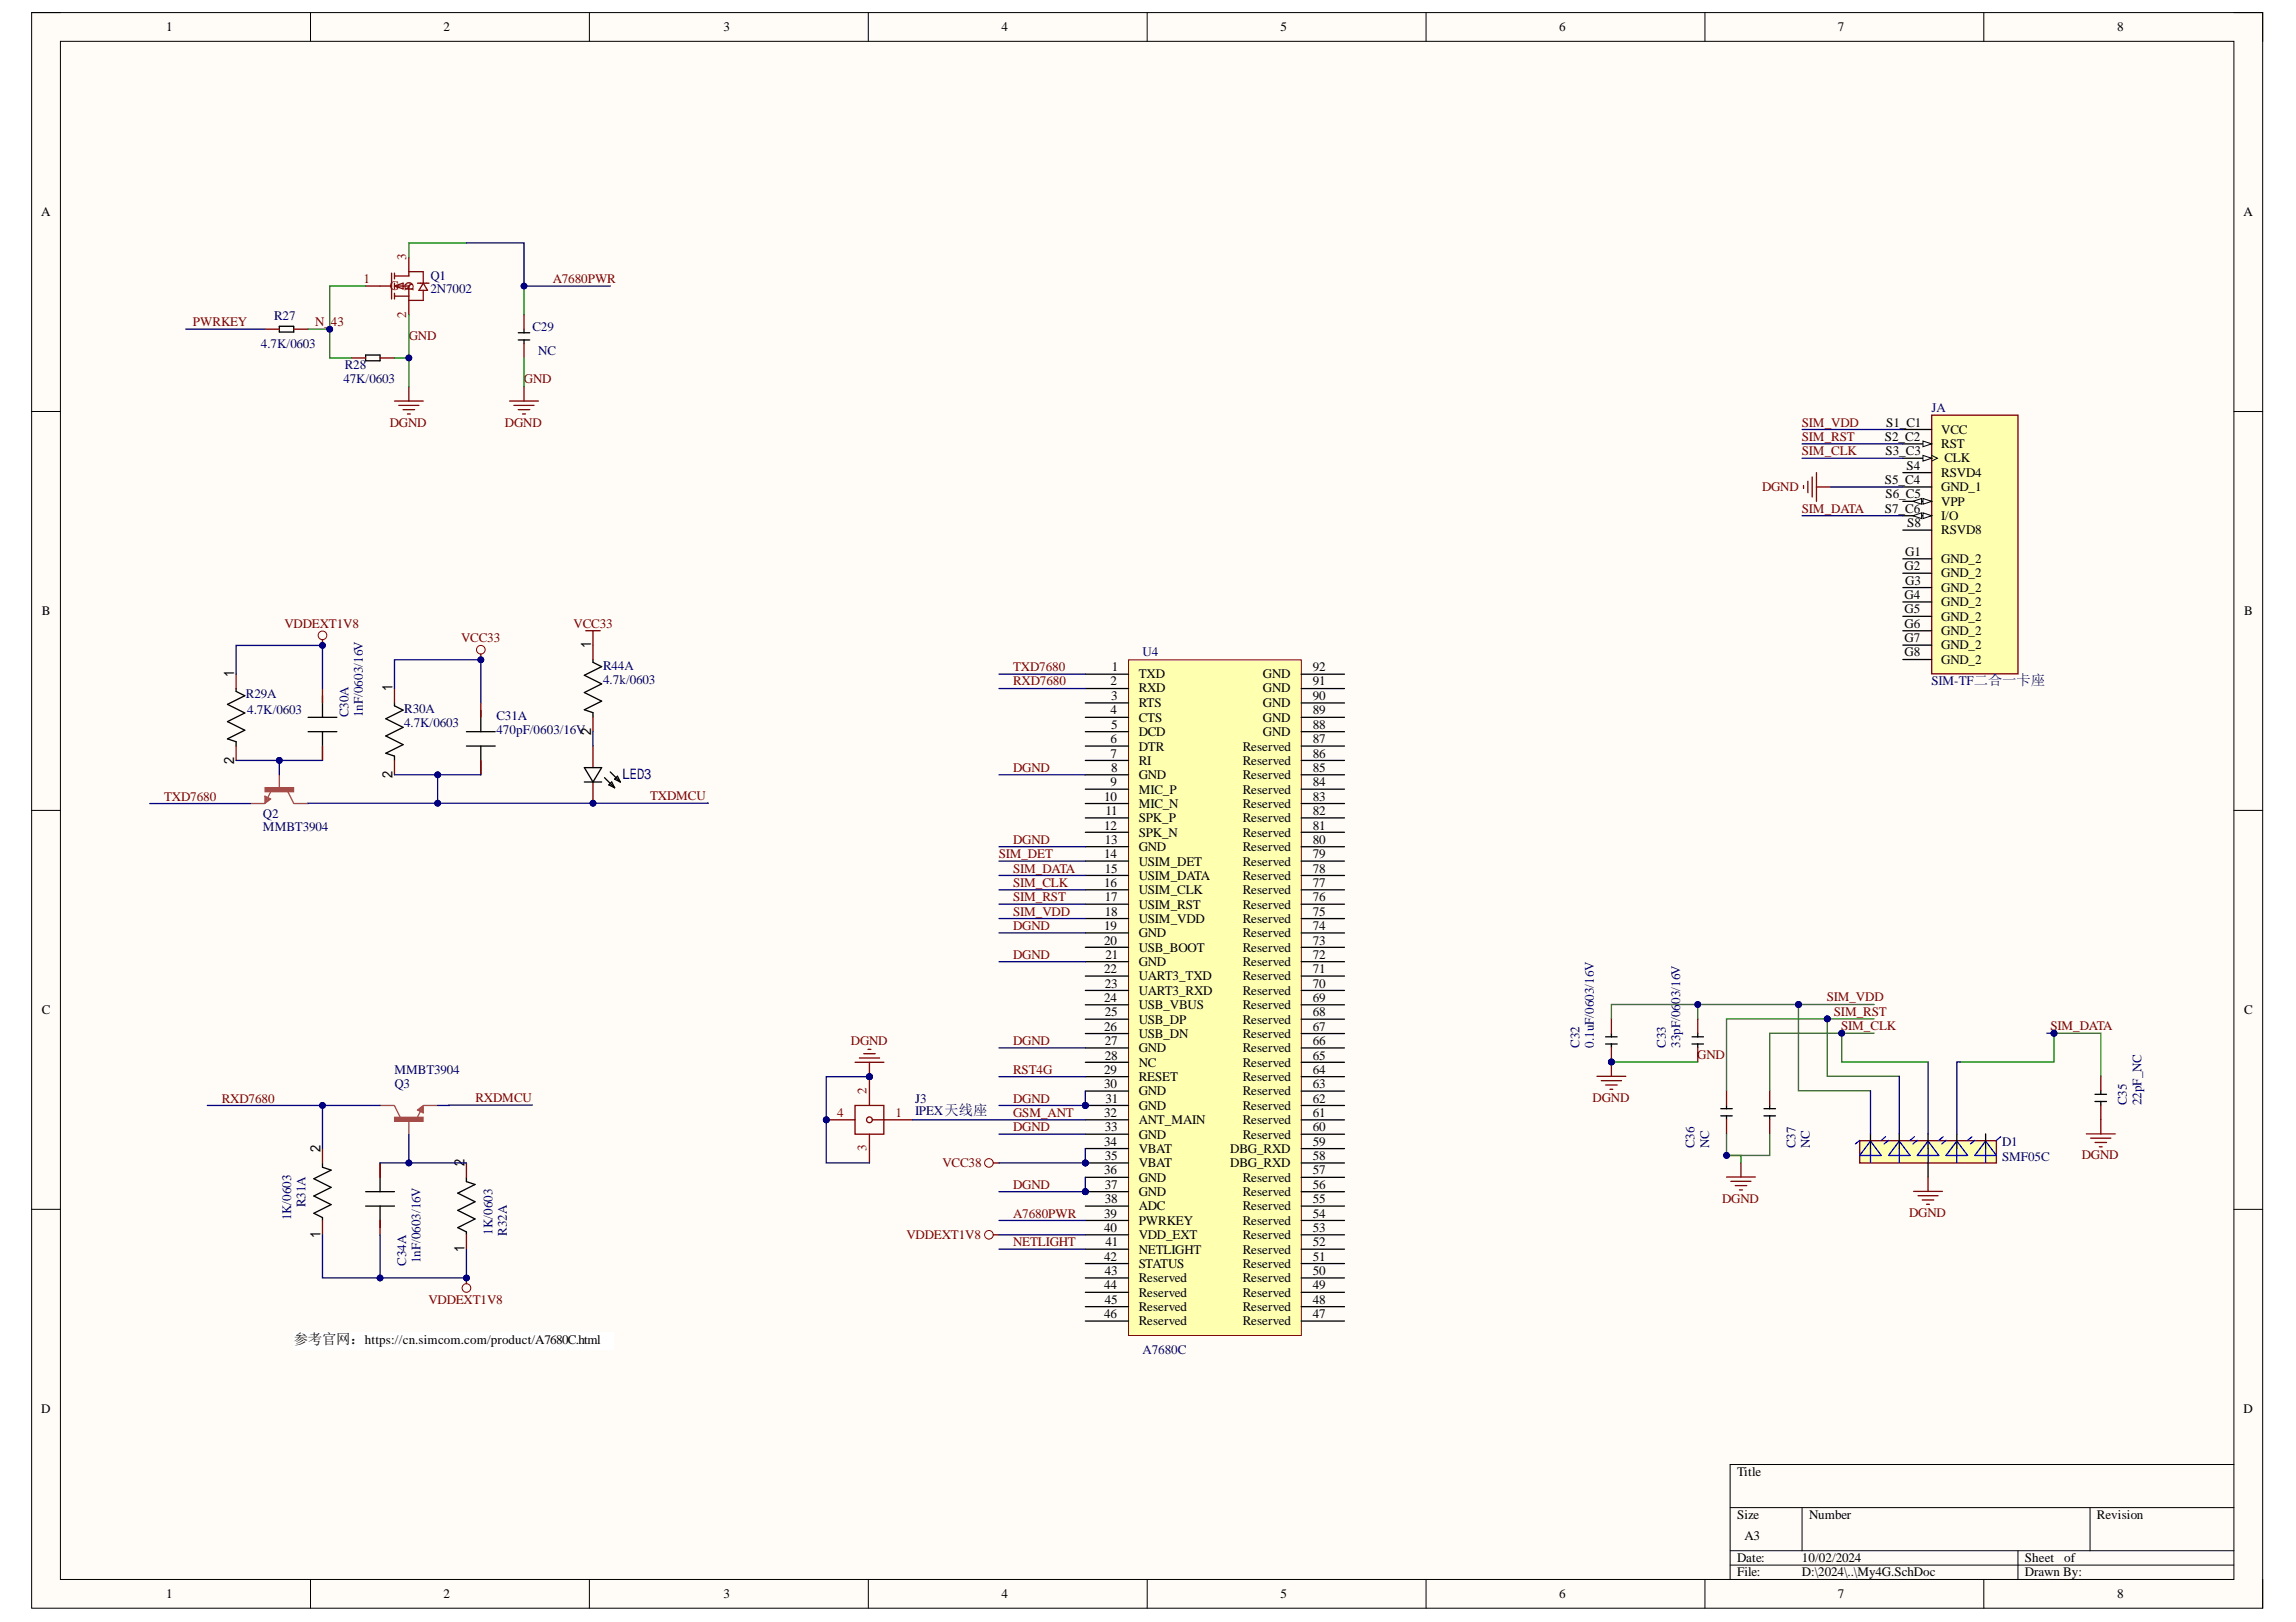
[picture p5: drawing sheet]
<svg xmlns="http://www.w3.org/2000/svg" width="297mm" height="210mm" viewBox="0 0 297 210" stroke-linecap="round" stroke-linejoin="round" font-family="sans-serif">
<defs><g id="words">
<text font-size="1.9" fill="#000080" x="80.6" y="100.8">LED3</text>
<text font-size="1.9" x="38" y="173.9">参考官网：https://cn.simcom.com/product/A7680C.html</text>
<g font-size="1.7">
<text x="21.5" y="4.1">1</text>
<text x="57.4" y="4.1">2</text>
<text x="93.6" y="4.1">3</text>
<text x="129.5" y="4.1">4</text>
<text x="165.7" y="4.1">5</text>
<text x="201.7" y="4.1">6</text>
<text x="237.8" y="4.1">7</text>
<text x="273.9" y="4.1">8</text>
<text x="5.3" y="28">A</text>
<text x="290.2" y="28">A</text>
<text x="243.9" y="57.1">S2_C2</text>
<text x="243.9" y="58.9">S3_C3</text>
<text x="244" y="55.2">S1_C1</text>
<text x="251.1" y="56.1">VCC</text>
<text x="251.1" y="58">RST</text>
<text x="251.6" y="59.9">CLK</text>
<text x="243.9" y="62.6">S5_C4</text>
<text x="243.9" y="64.5">S6_C5</text>
<text x="246.7" y="60.8">S4</text>
<text x="251.1" y="61.7">RSVD4</text>
<text x="251.1" y="63.6">GND_1</text>
<text x="251.1" y="65.4">VPP</text>
<text x="243.9" y="66.4">S7_C6</text>
<text x="246.5" y="71.9">G1</text>
<text x="246.7" y="68.2">S8</text>
<text x="251.1" y="67.3">I/O</text>
<text x="251.1" y="69.1">RSVD8</text>
<text x="246.4" y="73.8">G2</text>
<text x="246.4" y="77.5">G4</text>
<text x="246.5" y="75.7">G3</text>
<text x="251.1" y="72.9">GND_2</text>
<text x="251.1" y="74.7">GND_2</text>
<text x="251.1" y="76.6">GND_2</text>
<text x="5.4" y="79.6">B</text>
<text x="246.4" y="79.4">G5</text>
<text x="246.4" y="81.2">G6</text>
<text x="246.4" y="83.1">G7</text>
<text x="251.1" y="78.4">GND_2</text>
<text x="251.1" y="80.3">GND_2</text>
<text x="251.1" y="82.2">GND_2</text>
<text x="290.3" y="79.6">B</text>
<text x="143.7" y="88.7">2</text>
<text x="143.8" y="86.8">1</text>
<text x="147.3" y="87.7">TXD</text>
<text x="147.3" y="89.6">RXD</text>
<text x="163.4" y="87.7">GND</text>
<text x="163.4" y="89.6">GND</text>
<text x="169.8" y="86.8">92</text>
<text x="169.8" y="88.7">91</text>
<text x="246.4" y="85">G8</text>
<text x="251.1" y="84">GND_2</text>
<text x="251.1" y="85.9">GND_2</text>
<text x="143.7" y="92.4">4</text>
<text x="143.8" y="90.5">3</text>
<text x="143.8" y="94.3">5</text>
<text x="147.3" y="91.5">RTS</text>
<text x="147.3" y="93.4">CTS</text>
<text x="147.3" y="95.3">DCD</text>
<text x="163.4" y="91.5">GND</text>
<text x="163.4" y="93.4">GND</text>
<text x="163.4" y="95.3">GND</text>
<text x="169.8" y="90.5">90</text>
<text x="169.8" y="92.4">89</text>
<text x="169.8" y="94.3">88</text>
<text x="143.7" y="96.2">6</text>
<text x="143.7" y="98.1">7</text>
<text x="143.7" y="101.8">9</text>
<text x="143.8" y="99.9">8</text>
<text x="147.3" y="97.1">DTR</text>
<text x="147.3" y="99">RI</text>
<text x="147.3" y="100.8">GND</text>
<text x="160.8" y="97.1">Reserved</text>
<text x="160.8" y="99">Reserved</text>
<text x="160.8" y="100.8">Reserved</text>
<text x="169.8" y="96.2">87</text>
<text x="169.8" y="98.1">86</text>
<text x="169.8" y="99.9">85</text>
<text x="169.8" y="101.8">84</text>
<text x="142.8" y="103.6">10</text>
<text x="142.8" y="107.4">12</text>
<text x="143" y="105.5">11</text>
<text x="147.3" y="102.7">MIC_P</text>
<text x="147.3" y="104.6">MIC_N</text>
<text x="147.3" y="106.4">SPK_P</text>
<text x="160.8" y="102.7">Reserved</text>
<text x="160.8" y="104.6">Reserved</text>
<text x="160.8" y="106.4">Reserved</text>
<text x="169.8" y="103.6">83</text>
<text x="169.8" y="105.5">82</text>
<text x="169.8" y="107.4">81</text>
<text x="142.8" y="111.1">14</text>
<text x="142.9" y="109.2">13</text>
<text x="142.9" y="112.9">15</text>
<text x="147.3" y="108.3">SPK_N</text>
<text x="147.3" y="110.1">GND</text>
<text x="147.3" y="112">USIM_DET</text>
<text x="147.3" y="113.9">USIM_DATA</text>
<text x="160.8" y="108.3">Reserved</text>
<text x="160.8" y="110.1">Reserved</text>
<text x="160.8" y="112">Reserved</text>
<text x="160.8" y="113.9">Reserved</text>
<text x="169.8" y="109.2">80</text>
<text x="169.8" y="111.1">79</text>
<text x="169.8" y="112.9">78</text>
<text x="142.8" y="114.8">16</text>
<text x="142.9" y="116.7">17</text>
<text x="142.9" y="118.5">18</text>
<text x="147.3" y="115.7">USIM_CLK</text>
<text x="147.3" y="117.6">USIM_RST</text>
<text x="147.3" y="119.4">USIM_VDD</text>
<text x="160.8" y="115.7">Reserved</text>
<text x="160.8" y="117.6">Reserved</text>
<text x="160.8" y="119.4">Reserved</text>
<text x="169.8" y="114.8">77</text>
<text x="169.8" y="116.7">76</text>
<text x="169.8" y="118.5">75</text>
<text x="142.8" y="120.4">19</text>
<text x="142.8" y="122.2">20</text>
<text x="142.8" y="126">22</text>
<text x="143" y="124.1">21</text>
<text x="147.3" y="121.3">GND</text>
<text x="147.3" y="123.2">USB_BOOT</text>
<text x="147.3" y="125">GND</text>
<text x="160.8" y="121.3">Reserved</text>
<text x="160.8" y="123.2">Reserved</text>
<text x="160.8" y="125">Reserved</text>
<text x="169.8" y="120.4">74</text>
<text x="169.8" y="122.2">73</text>
<text x="169.8" y="126">71</text>
<text x="169.8" y="124.1">72</text>
<text x="5.4" y="131.2">C</text>
<text x="142.8" y="129.7">24</text>
<text x="142.9" y="127.8">23</text>
<text x="142.9" y="131.5">25</text>
<text x="147.3" y="126.9">UART3_TXD</text>
<text x="147.3" y="128.7">UART3_RXD</text>
<text x="147.3" y="130.6">USB_VBUS</text>
<text x="160.8" y="130.6">Reserved</text>
<text x="160.8" y="128.7">Reserved</text>
<text x="160.8" y="126.9">Reserved</text>
<text x="169.8" y="131.5">68</text>
<text x="169.8" y="129.7">69</text>
<text x="169.8" y="127.8">70</text>
<text x="290.3" y="131.2">C</text>
<text x="142.8" y="133.4">26</text>
<text x="142.9" y="135.3">27</text>
<text x="142.9" y="137.1">28</text>
<text x="147.3" y="132.5">USB_DP</text>
<text x="147.3" y="134.3">USB_DN</text>
<text x="147.3" y="136.2">GND</text>
<text x="160.8" y="136.2">Reserved</text>
<text x="160.8" y="134.3">Reserved</text>
<text x="160.8" y="132.5">Reserved</text>
<text x="169.8" y="137.1">65</text>
<text x="169.8" y="135.3">66</text>
<text x="169.8" y="133.4">67</text>
<text x="142.8" y="139">29</text>
<text x="142.8" y="140.8">30</text>
<text x="143" y="142.7">31</text>
<text x="147.3" y="138">NC</text>
<text x="147.3" y="139.9">RESET</text>
<text x="147.3" y="141.8">GND</text>
<text x="147.3" y="143.6">GND</text>
<text x="160.8" y="143.6">Reserved</text>
<text x="160.8" y="141.8">Reserved</text>
<text x="160.8" y="139.9">Reserved</text>
<text x="160.8" y="138">Reserved</text>
<text x="169.8" y="142.7">62</text>
<text x="169.8" y="140.8">63</text>
<text x="169.8" y="139">64</text>
<text x="142.8" y="144.6">32</text>
<text x="142.8" y="148.3">34</text>
<text x="142.9" y="146.4">33</text>
<text x="147.3" y="145.5">ANT_MAIN</text>
<text x="147.3" y="147.3">GND</text>
<text x="147.3" y="149.2">VBAT</text>
<text x="159.2" y="149.2">DBG_RXD</text>
<text x="160.8" y="147.3">Reserved</text>
<text x="160.8" y="145.5">Reserved</text>
<text x="169.8" y="148.3">59</text>
<text x="169.8" y="146.4">60</text>
<text x="169.8" y="144.6">61</text>
<text x="142.8" y="152">36</text>
<text x="142.9" y="150.1">35</text>
<text x="142.9" y="153.8">37</text>
<text x="142.9" y="155.7">38</text>
<text x="147.3" y="151.1">VBAT</text>
<text x="147.3" y="152.9">GND</text>
<text x="147.3" y="154.8">GND</text>
<text x="159.2" y="151.1">DBG_RXD</text>
<text x="160.8" y="154.8">Reserved</text>
<text x="160.8" y="152.9">Reserved</text>
<text x="169.8" y="155.7">55</text>
<text x="169.8" y="153.8">56</text>
<text x="169.8" y="152">57</text>
<text x="169.8" y="150.1">58</text>
<text x="142.8" y="157.6">39</text>
<text x="142.8" y="159.4">40</text>
<text x="143" y="161.3">41</text>
<text x="147.3" y="156.6">ADC</text>
<text x="147.3" y="158.5">PWRKEY</text>
<text x="147.3" y="160.4">VDD_EXT</text>
<text x="160.8" y="160.4">Reserved</text>
<text x="160.8" y="158.5">Reserved</text>
<text x="160.8" y="156.6">Reserved</text>
<text x="169.8" y="161.3">52</text>
<text x="169.8" y="159.4">53</text>
<text x="169.8" y="157.6">54</text>
<text x="142.8" y="163.1">42</text>
<text x="142.8" y="166.9">44</text>
<text x="142.9" y="165">43</text>
<text x="147.3" y="162.2">NETLIGHT</text>
<text x="147.3" y="164.1">STATUS</text>
<text x="147.3" y="165.9">Reserved</text>
<text x="147.3" y="167.8">Reserved</text>
<text x="160.8" y="167.8">Reserved</text>
<text x="160.8" y="165.9">Reserved</text>
<text x="160.8" y="164.1">Reserved</text>
<text x="160.8" y="162.2">Reserved</text>
<text x="169.8" y="166.9">49</text>
<text x="169.8" y="165">50</text>
<text x="169.8" y="163.1">51</text>
<text x="142.8" y="170.6">46</text>
<text x="142.9" y="168.7">45</text>
<text x="147.3" y="169.7">Reserved</text>
<text x="147.3" y="171.5">Reserved</text>
<text x="160.8" y="171.5">Reserved</text>
<text x="160.8" y="169.7">Reserved</text>
<text x="169.8" y="170.6">47</text>
<text x="169.8" y="168.7">48</text>
<text x="5.3" y="182.8">D</text>
<text x="290.2" y="182.8">D</text>
<text x="224.7" y="191">Title</text>
<text x="224.7" y="196.5">Size</text>
<text x="234" y="196.5">Number</text>
<text x="271.3" y="196.5">Revision</text>
<text x="224.7" y="202.1">Date:</text>
<text x="224.7" y="204">File:</text>
<text x="225.7" y="199.3">A3</text>
<text x="233.1" y="202.1">10/02/2024</text>
<text x="233.1" y="204">D:\2024\..\My4G.SchDoc</text>
<text x="262" y="202.1">Sheet</text>
<text x="262" y="204">Drawn By:</text>
<text x="267.1" y="202.1">of</text>
<text x="21.5" y="206.8">1</text>
<text x="57.4" y="206.8">2</text>
<text x="93.6" y="206.8">3</text>
<text x="129.5" y="206.8">4</text>
<text x="165.7" y="206.8">5</text>
<text x="201.7" y="206.8">6</text>
<text x="237.8" y="206.8">7</text>
<text x="273.9" y="206.8">8</text>
</g>
<g font-size="1.7" fill="#800">
<text x="52.5" y="33.6" transform="rotate(-90 52.5 33.6)">3</text>
<text x="47" y="36.6">1</text>
<text x="50.4" y="37.5">G</text>
<text x="52.5" y="41.2" transform="rotate(-90 52.5 41.2)">2</text>
<text x="53.5" y="37.6" transform="rotate(-90 53.5 37.6)">D</text>
<text x="53.5" y="37.5" transform="rotate(-90 53.5 37.5)">S</text>
<text x="112.1" y="141.6" transform="rotate(-90 112.1 141.6)">2</text>
<text x="108.3" y="144.6">4</text>
<text x="112.1" y="148.9" transform="rotate(-90 112.1 148.9)">3</text>
<text x="115.8" y="144.6">1</text>
</g>
<g font-size="1.7" fill="#000080">
<text x="35.5" y="41.4">R27</text>
<text x="55.7" y="36.3">Q1</text>
<text x="55.7" y="38">2N7002</text>
<text x="33.8" y="45">4.7K/0603</text>
<text x="44.6" y="47.8">R28</text>
<text x="68.9" y="42.8">C29</text>
<text x="69.6" y="45.9">NC</text>
<text x="44.4" y="49.6">47K/0603</text>
<text x="249.9" y="53.3">JA</text>
<text x="78" y="86.6">R44A</text>
<text x="78" y="88.5">4.7k/0603</text>
<text x="147.8" y="85">U4</text>
<text x="249.9" y="88.6">SIM-TF二合一卡座</text>
<text x="31.8" y="90.4">R29A</text>
<text x="32" y="92.4">4.7K/0603</text>
<text x="45.1" y="92.8" transform="rotate(-90 45.1 92.8)">C30A</text>
<text x="47" y="92.8" transform="rotate(-90 47 92.8)">1nF/0603/16V</text>
<text x="52.3" y="92.2">R30A</text>
<text x="52.3" y="94.1">4.7K/0603</text>
<text x="64.2" y="93.2">C31A</text>
<text x="64.2" y="95">470pF/0603/16V</text>
<text x="34" y="105.8">Q2</text>
<text x="34" y="107.5">MMBT3904</text>
<text x="217.4" y="129.9" transform="rotate(-90 217.4 129.9)">03/16V</text>
<text x="204.3" y="135.6" transform="rotate(-90 204.3 135.6)">C32</text>
<text x="206.2" y="135.6" transform="rotate(-90 206.2 135.6)">0.1uF/0603/16V</text>
<text x="215.5" y="135.6" transform="rotate(-90 215.5 135.6)">C33</text>
<text x="217.4" y="135.6" transform="rotate(-90 217.4 135.6)">33pF/06</text>
<text x="51" y="140.8">Q3</text>
<text x="51" y="139">MMBT3904</text>
<text x="118.4" y="142.7">J3</text>
<text x="275.2" y="143" transform="rotate(-90 275.2 143)">C35</text>
<text x="277" y="143" transform="rotate(-90 277 143)">22pF_NC</text>
<text x="118.4" y="144.3">IPEX天线座</text>
<text x="219.2" y="148.6" transform="rotate(-90 219.2 148.6)">C36</text>
<text x="221.1" y="148.6" transform="rotate(-90 221.1 148.6)">NC</text>
<text x="232.3" y="148.6" transform="rotate(-90 232.3 148.6)">C37</text>
<text x="234.1" y="148.6" transform="rotate(-90 234.1 148.6)">NC</text>
<text x="259" y="148.4">D1</text>
<text x="259" y="150.2">SMF05C</text>
<text x="37.7" y="157.9" transform="rotate(-90 37.7 157.9)">1K/0603</text>
<text x="39.5" y="156.2" transform="rotate(-90 39.5 156.2)">R31A</text>
<text x="63.7" y="159.8" transform="rotate(-90 63.7 159.8)">1K/0603</text>
<text x="65.6" y="159.9" transform="rotate(-90 65.6 159.9)">R32A</text>
<text x="52.5" y="163.8" transform="rotate(-90 52.5 163.8)">C34A</text>
<text x="54.4" y="163.5" transform="rotate(-90 54.4 163.5)">1nF/0603/16V</text>
<text x="147.8" y="175.2">A7680C</text>
</g>
<g font-size="1.7" fill="#800000">
<text x="71.5" y="36.6">A7680PWR</text>
<text x="25" y="42.2">PWRKEY</text>
<text x="40.8" y="42.2">N_43</text>
<text x="52.9" y="44">GND</text>
<text x="67.8" y="49.6">GND</text>
<text x="50.4" y="55.2">DGND</text>
<text x="65.3" y="55.2">DGND</text>
<text x="233.1" y="55.2">SIM_VDD</text>
<text x="233.1" y="57.1">SIM_RST</text>
<text x="233.1" y="58.9">SIM_CLK</text>
<text x="228" y="63.6">DGND</text>
<text x="233.1" y="66.4">SIM_DATA</text>
<text x="36.8" y="81.2">VDDEXT1V8</text>
<text x="59.7" y="83.1">VCC33</text>
<text x="74.2" y="81.2">VCC33</text>
<text x="131.1" y="86.8">TXD7680</text>
<text x="131.1" y="88.7">RXD7680</text>
<text x="131.1" y="99.9">DGND</text>
<text x="21.2" y="103.6">TXD7680</text>
<text x="84.1" y="103.6">TXDMCU</text>
<text x="129.2" y="111.1">SIM_DET</text>
<text x="131.1" y="109.2">DGND</text>
<text x="131.1" y="112.9">SIM_DATA</text>
<text x="131.1" y="114.8">SIM_CLK</text>
<text x="131.1" y="116.7">SIM_RST</text>
<text x="131.1" y="118.5">SIM_VDD</text>
<text x="131.1" y="120.4">DGND</text>
<text x="131.1" y="124.1">DGND</text>
<text x="236.3" y="129.6">SIM_VDD</text>
<text x="237.3" y="131.4">SIM_RST</text>
<text x="110.1" y="135.3">DGND</text>
<text x="131.1" y="135.3">DGND</text>
<text x="219.6" y="137">GND</text>
<text x="238.2" y="133.3">SIM_CLK</text>
<text x="265.3" y="133.3">SIM_DATA</text>
<text x="28.7" y="142.7">RXD7680</text>
<text x="61.5" y="142.6">RXDMCU</text>
<text x="131.1" y="142.7">DGND</text>
<text x="131.1" y="139">RST4G</text>
<text x="206" y="142.6">DGND</text>
<text x="131.1" y="146.4">DGND</text>
<text x="131.1" y="144.6">GSM_ANT</text>
<text x="121.9" y="151.1">VCC38</text>
<text x="131.1" y="153.8">DGND</text>
<text x="222.8" y="155.6">DGND</text>
<text x="269.3" y="150">DGND</text>
<text x="117.3" y="160.4">VDDEXT1V8</text>
<text x="131.1" y="161.3">NETLIGHT</text>
<text x="131.1" y="157.6">A7680PWR</text>
<text x="247" y="157.5">DGND</text>
<text x="55.4" y="168.7">VDDEXT1V8</text>
</g>
</g></defs>
<path d="M4.1 1.6h288.6v206.5h-288.6z" fill-rule="evenodd" fill="#fffcf8"/>
<path d="M4.1 1.6h288.6v206.5h-288.6z" fill="none" stroke="#000" stroke-width=".13"/>
<path d="M7.8 5.3h281.2v199.1h-281.2z" fill-rule="evenodd" fill="#fffcf8"/>
<g fill="none" stroke="#000" stroke-width=".13">
<path d="M4.1 1.6h3.7M7.8 5.3h281.2v199.1h-281.2zM40.2 1.6v3.7M76.2 1.6v3.7M112.3 1.6v3.7M148.4 1.6v3.7M184.5 1.6v3.7M220.6 1.6v3.7M256.7 1.6v3.7M289 1.6h3.7v3.7M4.1 53.3h3.7M289 53.3h3.7"/>
<path d="M4.1 104.9h3.7M289 104.9h3.7M4.1 156.5h3.7M289 156.5h3.7M223.8 195.1h65.2M233.1 195.1v5.6M270.4 195.1v5.6M289 189.5h-65.2v14.9M40.2 204.4v3.7M76.2 204.4v3.7M112.3 204.4v3.7M148.4 204.4v3.7"/>
<path d="M184.5 204.4v3.7M220.6 204.4v3.7M223.8 200.7h65.2M223.8 202.5h65.2M256.7 204.4v3.7M261.1 200.7v3.7M292.7 204.4v3.7"/>
</g>
<path d="M218.9 135.1h1.5M218.9 134.2h1.5M219.6 133.7v.5M219.6 135.1v.5" fill="none" stroke="#000" stroke-width=".17"/>
<path d="M219.6 131.9v1.8M219.6 135.6v1.8" fill="none" stroke="#800" stroke-width=".17"/>
<circle cx="208.5" cy="137.4" r=".37" fill="#000080"/>
<circle cx="208.5" cy="137.4" r=".37" fill="none" stroke="#000080" stroke-width=".13"/>
<path d="M207.7 135.1h1.5M207.7 134.2h1.5M208.5 133.7v.5M208.5 135.1v.5" fill="none" stroke="#000" stroke-width=".17"/>
<path d="M208.5 135.6v1.8" fill="none" stroke="#800" stroke-width=".17"/>
<circle cx="208.5" cy="137.4" r=".37" fill="#000080"/>
<circle cx="208.5" cy="137.4" r=".37" fill="none" stroke="#000080" stroke-width=".13"/>
<path d="M208.5 131.9v1.8M271.8 139.3v1.8M223.4 141.1v1.9M223.4 144.9v1.8M228.9 141.1v1.9M228.9 144.9v1.8M271.8 143v1.9" fill="none" stroke="#800" stroke-width=".17"/>
<path d="M222.6 144.4h1.5M222.6 143.5h1.5M223.4 143v.5M223.4 144.4v.5M228.2 144.4h1.5M228.2 143.5h1.5M228.9 143v.5M228.9 144.4v.5M271 142.5h1.5M271 141.6h1.5M271.8 141.1v.5M271.8 142.5v.5" fill="none" stroke="#000" stroke-width=".17"/>
<path d="M38 172.4h41.4v2.3h-41.4z" fill-rule="evenodd" fill="#fff"/>
<path d="M38 172.4h41.4v2.3h-41.4z" fill="none" stroke="#fff" stroke-width=".13"/>
<path d="M41.7 150.5v.6l1.1 .3-2.2 1.1 2.2 1.2-2.2 1.1 2.2 1.1-2.2 1.1 1.1 .6v.3M47.3 156.1h3.7M47.3 154.2h3.7M49.2 150.5v3.7M49.2 156.1v2.8M60.3 152.4v.5l1.2 .4-2.3 1.1 2.3 1.1-2.3 1.1 2.3 1.1-2.3 1.2 1.1 .5v.4" fill="none" stroke="#000" stroke-width=".17"/>
<path d="M41.7 148.6v1.9M41.7 157.9v1.9M49.2 150.5v1.9M49.2 157.9v1.9M60.3 150.5v1.9M60.3 159.8v1.9" fill="none" stroke="#800" stroke-width=".17"/>
<circle cx="60.3" cy="166.7" r=".56" fill="none" stroke="#800000" stroke-width=".13"/>
<path d="M60.3 165.4v.7" fill="none" stroke="#800000" stroke-width=".17"/>
<circle cx="60.3" cy="165.4" r=".37" fill="#000080"/>
<circle cx="60.3" cy="165.4" r=".37" fill="none" stroke="#000080" stroke-width=".13"/>
<path d="M36.1 42.2h1.9v.8h-1.9zM47.3 45.9h1.9v.8h-1.9zM67 44h1.5M67 43.1h1.5M67.8 42.6v.5M67.8 44v.5" fill="none" stroke="#000" stroke-width=".17"/>
<path d="M34.3 42.6h1.8M38 42.6h1.9M45.4 46.3h1.9M49.2 46.3h1.8M67.8 40.7v1.9M67.8 44.5v1.8" fill="none" stroke="#800" stroke-width=".17"/>
<path d="M240.6 147.6h17.7v2.9h-17.7z" fill-rule="evenodd" fill="#ffffb0"/>
<path d="M240.6 147.6h17.7v2.9h-17.7z" fill="none" stroke="#800000" stroke-width=".17"/>
<g fill="none" stroke="#00f" stroke-width=".17">
<path d="M240.6 147.6l-.6 .4M242 147.7l1.4 1.8h-2.8zM242 148.6v1.9M243.9 147.1l-.5 .5M244.3 147.6l-.5 .4M245.7 147.7l1.4 1.8h-2.8zM245.7 148.6v1.9M247.7 147.1l-.6 .5M248 147.6l-.5 .4M249.4 147.7l1.4 1.8h-2.8zM249.4 148.6v1.9M251.4 147.1l-.6 .5"/>
<path d="M251.8 147.6l-.6 .4M253.2 147.7l1.4 1.8h-2.8zM253.2 148.6v1.9M255.1 147.1l-.5 .5M255.5 147.6l-.6 .4M256.9 147.7l1.4 1.8h-2.8zM256.9 148.6v1.9M258.8 147.1l-.5 .5"/>
</g>
<path d="M242 146.7v1.9M245.7 146.7v1.9M249.4 146.7v1.9M249.4 150.5v1.8M253.2 146.7v1.9M256.9 146.7v1.9" fill="none" stroke="#000" stroke-width=".17"/>
<circle cx="140.4" cy="143.1" r=".37" fill="#000080"/>
<circle cx="140.4" cy="143.1" r=".37" fill="none" stroke="#000080" stroke-width=".13"/>
<circle cx="140.4" cy="150.5" r=".37" fill="#000080"/>
<circle cx="140.4" cy="150.5" r=".37" fill="none" stroke="#000080" stroke-width=".13"/>
<circle cx="140.4" cy="154.2" r=".37" fill="#000080"/>
<circle cx="140.4" cy="154.2" r=".37" fill="none" stroke="#000080" stroke-width=".13"/>
<path d="M146 85.4h22.3v87.4h-22.3z" fill-rule="evenodd" fill="#ffffb0"/>
<path d="M146 85.4h22.4v87.4h-22.4z" fill="none" stroke="#800000" stroke-width=".13"/>
<g fill="none" stroke="#000" stroke-width=".17">
<path d="M140.4 87.2h5.6M140.4 89.1h5.6M140.4 91h5.6M140.4 92.8h5.6M140.4 94.7h5.6M140.4 96.5h5.6M140.4 98.4h5.6M168.4 87.2h5.5M168.4 89.1h5.5M168.4 91h5.5M168.4 92.8h5.5M168.4 94.7h5.5"/>
<path d="M168.4 96.5h5.5M168.4 98.4h5.5M140.4 100.3h5.6M140.4 102.1h5.6M140.4 104h5.6M140.4 105.8h5.6M140.4 107.7h5.6M140.4 109.6h5.6M140.4 111.4h5.6M140.4 113.3h5.6M140.4 115.1h5.6M140.4 117h5.6"/>
<path d="M140.4 118.9h5.6M168.4 100.3h5.5M168.4 102.1h5.5M168.4 104h5.5M168.4 105.8h5.5M168.4 107.7h5.5M168.4 109.6h5.5M168.4 111.4h5.5M168.4 113.3h5.5M168.4 115.2h5.5M168.4 117h5.5M168.4 118.9h5.5"/>
<path d="M140.4 120.7h5.6M140.4 122.6h5.6M140.4 124.5h5.6M140.4 126.3h5.6M140.4 128.2h5.6M140.4 130h5.6M140.4 131.9h5.6M140.4 133.8h5.6M140.4 135.6h5.6M140.4 137.5h5.6M140.4 139.3h5.6M168.4 120.7h5.5"/>
<path d="M168.4 122.6h5.5M140.4 141.2h5.6M140.4 143.1h5.6"/>
</g>
<circle cx="140.4" cy="143.1" r=".37" fill="#000080"/>
<circle cx="140.4" cy="143.1" r=".37" fill="none" stroke="#000080" stroke-width=".13"/>
<path d="M140.4 144.9h5.6M140.4 146.8h5.6M140.4 148.6h5.6M140.4 150.5h5.6" fill="none" stroke="#000" stroke-width=".17"/>
<circle cx="140.4" cy="150.5" r=".37" fill="#000080"/>
<circle cx="140.4" cy="150.5" r=".37" fill="none" stroke="#000080" stroke-width=".13"/>
<path d="M140.4 152.4h5.6M140.4 154.2h5.6" fill="none" stroke="#000" stroke-width=".17"/>
<circle cx="140.4" cy="154.2" r=".37" fill="#000080"/>
<circle cx="140.4" cy="154.2" r=".37" fill="none" stroke="#000080" stroke-width=".13"/>
<g fill="none" stroke="#000" stroke-width=".17">
<path d="M168.4 139.3h5.5M168.4 137.5h5.5M168.4 135.6h5.5M168.4 133.8h5.5M168.4 131.9h5.5M168.4 130h5.5M168.4 128.2h5.5M168.4 126.3h5.5M168.4 124.5h5.5M140.4 156.1h5.6M140.4 157.9h5.6M140.4 159.8h5.6"/>
<path d="M168.4 156.1h5.5M168.4 157.9h5.5M168.4 159.8h5.5M168.4 154.2h5.5M168.4 152.4h5.5M168.4 150.5h5.5M168.4 148.6h5.5M168.4 146.8h5.5M168.4 144.9h5.5M168.4 143.1h5.5M168.4 141.2h5.5M140.4 161.7h5.6"/>
<path d="M140.4 163.5h5.6M140.4 165.4h5.6M140.4 167.2h5.6M140.4 169.1h5.6M140.4 171h5.6M168.4 161.7h5.5M168.4 163.5h5.5M168.4 165.4h5.5M168.4 167.2h5.5M168.4 169.1h5.5M168.4 171h5.5"/>
</g>
<g fill="none" stroke="#800000" stroke-width=".13">
<circle cx="127.9" cy="150.5" r=".56"/>
<circle cx="127.9" cy="159.8" r=".56"/>
</g>
<path d="M128.5 159.8h.7M128.5 150.5h.7" fill="none" stroke="#800000" stroke-width=".17"/>
<path d="M51 143.1l.8 1.5M54 143.6l.8-.5v.9zM54.4 143.6l.2-.1v.3l-.4-.2 .5-.3v.5M54.4 143.8l-.5 .9" fill="none" stroke="#a54b4b" stroke-width=".17"/>
<path d="M51 144.6h3.8v.5h-3.8z" fill-rule="evenodd" fill="#a54b4b"/>
<path d="M51 144.6h3.8v.5h-3.8z" fill="none" stroke="#a54b4b" stroke-width=".13"/>
<path d="M49.2 143.1h1.8M52.9 144.9v1.9M54.8 143.1h1.8" fill="none" stroke="#a54b4b" stroke-width=".17"/>
<g fill="none" stroke="#800" stroke-width=".17">
<path d="M47.3 37h3.4M50.7 35.3v3.4M51 37l1.1-.4v.8zM51 37h1.9v3.7M51 38.3h1.9M51 35.3v.8M51 36.6v.8M51 37.9v.8M52.9 33.3v2.4h-1.9M52.9 35.2h1.9v1.4M54 36.6h1.5M54.8 36.6l.5 1h-1.1z"/>
<path d="M54.8 37.6v1.3h-1.9"/>
</g>
<g fill="none" stroke="#800000" stroke-width=".17">
<path d="M51 51.9h3.8M51.6 52.5h2.6M52.1 53h1.5M52.7 53.6h.4M52.9 50v1.9M65.9 51.9h3.8M66.5 52.5h2.6M67 53h1.5M67.6 53.6h.4M67.8 50v1.9M206.6 139.3h3.7M207.2 139.8h2.6"/>
<path d="M208.5 137.4v1.9M207.7 140.4h1.5M208.3 141h.4M223.4 152.3h3.7M223.9 152.9h2.6M224.5 153.4h1.5M225 154h.4M225.2 150.5v1.8M247.6 154.2h3.7M248.1 154.7h2.6M248.7 155.3h1.5M249.2 155.8h.4"/>
<path d="M249.4 152.3v1.9M269.9 146.7h3.7M270.5 147.3h2.6M271 147.8h1.5M271.6 148.4h.4M271.8 144.9v1.8"/>
</g>
<circle cx="208.5" cy="137.4" r=".37" fill="#000080"/>
<circle cx="208.5" cy="137.4" r=".37" fill="none" stroke="#000080" stroke-width=".13"/>
<path d="M34.3 103l.7 .4-.7 .6zM34.4 103.2v.6l.4-.4-.3-.2v.3l.1-.1M35.1 102.3l-.5 .9M37.3 102.5l.7 1.5" fill="none" stroke="#a54b4b" stroke-width=".17"/>
<path d="M34.3 101.9h3.7v.6h-3.7z" fill-rule="evenodd" fill="#a54b4b"/>
<path d="M34.3 101.9h3.7v.6h-3.7z" fill="none" stroke="#a54b4b" stroke-width=".13"/>
<path d="M32.4 104h1.8M36.1 100.3v1.8M38 104h1.9" fill="none" stroke="#a54b4b" stroke-width=".17"/>
<path d="M30.5 89.1v.4l1.2 .5-2.3 1.2 2.3 1.1-2.3 1.1 2.3 1.1-2.3 1.1 1.1 .4v.5M39.9 92.8h3.7M39.9 94.7h3.7M41.7 90v2.8M41.7 94.7v3.7" fill="none" stroke="#000" stroke-width=".17"/>
<path d="M30.5 87.2v1.9M30.5 96.5v1.9M41.7 89.1v1.9M41.7 96.5v1.9" fill="none" stroke="#800" stroke-width=".17"/>
<circle cx="41.7" cy="82.2" r=".56" fill="none" stroke="#800000" stroke-width=".13"/>
<path d="M41.7 82.8v.7" fill="none" stroke="#800000" stroke-width=".17"/>
<circle cx="41.7" cy="83.5" r=".37" fill="#000080"/>
<circle cx="41.7" cy="83.5" r=".37" fill="none" stroke="#000080" stroke-width=".13"/>
<path d="M51 91v.3l1.1 .6-2.2 1.1 2.2 1.1-2.2 1.1 2.2 1.2-2.2 1.1 1.1 .3v.6M60.3 94.7h3.8M60.3 96.5h3.8M62.2 91.9v2.8M62.2 96.5v3.8" fill="none" stroke="#000" stroke-width=".17"/>
<path d="M51 89.1v1.9M51 98.4v1.9M62.2 91v1.8M62.2 98.4v1.9" fill="none" stroke="#800" stroke-width=".17"/>
<circle cx="62.2" cy="84.1" r=".56" fill="none" stroke="#800000" stroke-width=".13"/>
<path d="M62.2 84.6v.8" fill="none" stroke="#800000" stroke-width=".17"/>
<circle cx="62.2" cy="85.4" r=".37" fill="#000080"/>
<circle cx="62.2" cy="85.4" r=".37" fill="none" stroke="#000080" stroke-width=".13"/>
<circle cx="106.9" cy="144.9" r=".37" fill="#000080"/>
<circle cx="106.9" cy="144.9" r=".37" fill="none" stroke="#000080" stroke-width=".13"/>
<circle cx="112.5" cy="139.3" r=".37" fill="#000080"/>
<circle cx="112.5" cy="139.3" r=".37" fill="none" stroke="#000080" stroke-width=".13"/>
<path d="M106.9 144.9h3.7" fill="none" stroke="#800" stroke-width=".17"/>
<circle cx="106.9" cy="144.9" r=".37" fill="#000080"/>
<circle cx="106.9" cy="144.9" r=".37" fill="none" stroke="#000080" stroke-width=".13"/>
<path d="M112.5 139.3v3.8M110.6 143.1h3.7v3.7h-3.7zM114.3 144.9h3.8" fill="none" stroke="#800" stroke-width=".17"/>
<circle cx="112.5" cy="139.3" r=".37" fill="#000080"/>
<circle cx="112.5" cy="139.3" r=".37" fill="none" stroke="#000080" stroke-width=".13"/>
<g fill="none" stroke="#800" stroke-width=".17">
<path d="M112.5 146.8v3.7M112.9 144.9h1.4"/>
<circle cx="112.5" cy="144.9" r=".37"/>
</g>
<path d="M110.6 137.5h3.7M111.2 136.9h2.6M111.7 136.4h1.5M112.3 135.8h.4M112.5 137.5v1.8" fill="none" stroke="#800000" stroke-width=".17"/>
<circle cx="112.5" cy="139.3" r=".37" fill="#000080"/>
<circle cx="112.5" cy="139.3" r=".37" fill="none" stroke="#000080" stroke-width=".13"/>
<path d="M249.9 53.7h11.2v33.5h-11.2z" fill-rule="evenodd" fill="#ffffb0"/>
<path d="M249.9 53.7h11.2v33.5h-11.2z" fill="none" stroke="#800000" stroke-width=".17"/>
<path d="M246.2 55.6h3.7M246.2 57.4h3.7" fill="none" stroke="#000" stroke-width=".17"/>
<path d="M248.8 57.1l1.1 .3-1.1 .4z" fill="#f8fcff"/>
<path d="M248.8 57.1l1.1 .3-1.1 .4z" fill="none" stroke="#000" stroke-width=".13"/>
<path d="M246.2 59.3h3.7" fill="none" stroke="#000" stroke-width=".17"/>
<path d="M248.8 58.9l1.1 .4-1.1 .4z" fill="#f8fcff"/>
<path d="M248.8 58.9l1.1 .4-1.1 .4zM249.9 58.9l.7 .4-.7 .4" fill="none" stroke="#000" stroke-width=".13"/>
<path d="M246.2 61.2h3.7M246.2 63h3.7M246.2 64.9h3.7" fill="none" stroke="#000" stroke-width=".17"/>
<path d="M248.8 64.5l1.1 .4-1.1 .3z" fill="#f8fcff"/>
<path d="M248.8 64.5l1.1 .4-1.1 .3z" fill="none" stroke="#000" stroke-width=".13"/>
<path d="M247.5 64.9l1.1-.4v.7z" fill="#f8fcff"/>
<path d="M247.5 64.9l1.1-.4v.7z" fill="none" stroke="#000" stroke-width=".13"/>
<path d="M246.2 66.7h3.7" fill="none" stroke="#000" stroke-width=".17"/>
<path d="M248.8 66.4l1.1 .3-1.1 .4z" fill="#f8fcff"/>
<path d="M248.8 66.4l1.1 .3-1.1 .4z" fill="none" stroke="#000" stroke-width=".13"/>
<path d="M247.5 66.7l1.1-.3v.7z" fill="#f8fcff"/>
<path d="M247.5 66.7l1.1-.3v.7z" fill="none" stroke="#000" stroke-width=".13"/>
<g fill="none" stroke="#000" stroke-width=".17">
<path d="M246.2 68.6h3.7M246.2 72.3h3.7M246.2 74.2h3.7M246.2 76h3.7M246.2 77.9h3.7M246.2 79.8h3.7M75.6 99.3h2.2l-1.1 1.9zM76.7 85.3v.4l1.1 .6-2.2 1.1 2.2 1.1-2.2 1.1 2.2 1.1-2.2 1.2 1.1 .3v.6M79 99.9l1.3 1.3M246.2 81.6h3.7M246.2 83.5h3.7M246.2 85.3h3.7"/>
<path d="M75.6 101.2h2.2M78.2 100.6l1.3 1.3M79.1 101.2l.4 .7-.7-.3zM79.9 100.5l.4 .7-.8-.4z"/>
</g>
<path d="M233.3 62.8v.4M233.9 62.3v1.5M234.4 61.7v2.6M235 61.2v3.7M235 63h1.9M75.8 81.6h1.9M76.7 81.6v1.9" fill="none" stroke="#800000" stroke-width=".17"/>
<path d="M76.7 83.5v1.8M76.7 92.8v1.8M76.7 96.5v2.8M76.7 101.2v2.8" fill="none" stroke="#800" stroke-width=".17"/>
<path d="M208.5 137.4h11.1" fill="none" stroke="#080" stroke-width=".17"/>
<circle cx="208.5" cy="137.4" r=".37" fill="#000080"/>
<circle cx="208.5" cy="137.4" r=".37" fill="none" stroke="#000080" stroke-width=".13"/>
<path d="M265.7 133.7v3.7h-12.1" fill="none" stroke="#080" stroke-width=".17"/>
<circle cx="265.7" cy="133.7" r=".37" fill="#000080"/>
<circle cx="265.7" cy="133.7" r=".37" fill="none" stroke="#000080" stroke-width=".13"/>
<path d="M236.4 131.9v7.4h9.3" fill="none" stroke="#080" stroke-width=".17"/>
<circle cx="236.4" cy="131.9" r=".37" fill="#000080"/>
<circle cx="236.4" cy="131.9" r=".37" fill="none" stroke="#000080" stroke-width=".13"/>
<path d="M236.4 131.9h6.1" fill="none" stroke="#080" stroke-width=".17"/>
<circle cx="236.4" cy="131.9" r=".37" fill="#000080"/>
<circle cx="236.4" cy="131.9" r=".37" fill="none" stroke="#000080" stroke-width=".13"/>
<path d="M236.4 131.9h-13v9.2" fill="none" stroke="#080" stroke-width=".17"/>
<circle cx="236.4" cy="131.9" r=".37" fill="#000080"/>
<circle cx="236.4" cy="131.9" r=".37" fill="none" stroke="#000080" stroke-width=".13"/>
<path d="M232.7 130v11.1h9.3" fill="none" stroke="#080" stroke-width=".17"/>
<circle cx="232.7" cy="130" r=".37" fill="#000080"/>
<circle cx="232.7" cy="130" r=".37" fill="none" stroke="#000080" stroke-width=".13"/>
<path d="M232.7 130h9.8" fill="none" stroke="#080" stroke-width=".17"/>
<circle cx="232.7" cy="130" r=".37" fill="#000080"/>
<circle cx="232.7" cy="130" r=".37" fill="none" stroke="#000080" stroke-width=".13"/>
<path d="M219.6 130v1.9" fill="none" stroke="#080" stroke-width=".17"/>
<circle cx="219.6" cy="130" r=".37" fill="#000080"/>
<circle cx="219.6" cy="130" r=".37" fill="none" stroke="#000080" stroke-width=".13"/>
<path d="M223.4 146.7v2.8" fill="none" stroke="#080" stroke-width=".17"/>
<circle cx="223.4" cy="149.5" r=".37" fill="#000080"/>
<circle cx="223.4" cy="149.5" r=".37" fill="none" stroke="#000080" stroke-width=".13"/>
<path d="M228.9 146.7v2.8h-5.5h1.8v1" fill="none" stroke="#080" stroke-width=".17"/>
<circle cx="223.4" cy="149.5" r=".37" fill="#000080"/>
<circle cx="223.4" cy="149.5" r=".37" fill="none" stroke="#000080" stroke-width=".13"/>
<path d="M49.2 159.8v5.6" fill="none" stroke="#000080" stroke-width=".17"/>
<circle cx="49.2" cy="165.4" r=".37" fill="#000080"/>
<circle cx="49.2" cy="165.4" r=".37" fill="none" stroke="#000080" stroke-width=".13"/>
<path d="M67.8 46.3v3.7" fill="none" stroke="#080" stroke-width=".17"/>
<path d="M245.7 139.3v7.4M249.4 137.4v9.3M253.6 137.4h-.4v9.3M264.8 133.7h.9M242 141.1v5.6" fill="none" stroke="#000080" stroke-width=".17"/>
<circle cx="265.7" cy="133.7" r=".37" fill="#000080"/>
<circle cx="265.7" cy="133.7" r=".37" fill="none" stroke="#000080" stroke-width=".13"/>
<path d="M265.7 133.7h6.1v5.6" fill="none" stroke="#080" stroke-width=".17"/>
<circle cx="265.7" cy="133.7" r=".37" fill="#000080"/>
<circle cx="265.7" cy="133.7" r=".37" fill="none" stroke="#000080" stroke-width=".13"/>
<path d="M129.2 87.2h11.2M129.2 89.1h11.2M129.2 111.4h11.2M129.2 113.3h11.2M129.2 115.1h11.2M129.2 117h11.2M129.2 118.9h11.2M129.2 139.3h11.2M140.4 148.6v1.9" fill="none" stroke="#000080" stroke-width=".17"/>
<circle cx="140.4" cy="150.5" r=".37" fill="#000080"/>
<circle cx="140.4" cy="150.5" r=".37" fill="none" stroke="#000080" stroke-width=".13"/>
<path d="M129.2 150.5h11.2" fill="none" stroke="#000080" stroke-width=".17"/>
<circle cx="140.4" cy="150.5" r=".37" fill="#000080"/>
<circle cx="140.4" cy="150.5" r=".37" fill="none" stroke="#000080" stroke-width=".13"/>
<path d="M129.2 100.3h11.2M129.2 109.6h11.2M129.2 120.7h11.2M129.2 124.5h11.2M129.2 135.6h11.2M129.2 157.9h11.2M129.2 159.8h11.2M140.4 141.2v1.9M129.2 161.7h11.2" fill="none" stroke="#000080" stroke-width=".17"/>
<circle cx="140.4" cy="143.1" r=".37" fill="#000080"/>
<circle cx="140.4" cy="143.1" r=".37" fill="none" stroke="#000080" stroke-width=".13"/>
<path d="M129.2 143.1h11.2" fill="none" stroke="#000080" stroke-width=".17"/>
<circle cx="140.4" cy="143.1" r=".37" fill="#000080"/>
<circle cx="140.4" cy="143.1" r=".37" fill="none" stroke="#000080" stroke-width=".13"/>
<path d="M129.2 146.8h11.2M140.4 152.4v1.8" fill="none" stroke="#000080" stroke-width=".17"/>
<circle cx="140.4" cy="154.2" r=".37" fill="#000080"/>
<circle cx="140.4" cy="154.2" r=".37" fill="none" stroke="#000080" stroke-width=".13"/>
<path d="M129.2 154.2h11.2" fill="none" stroke="#000080" stroke-width=".17"/>
<circle cx="140.4" cy="154.2" r=".37" fill="#000080"/>
<circle cx="140.4" cy="154.2" r=".37" fill="none" stroke="#000080" stroke-width=".13"/>
<path d="M52.9 146.8v3.7" fill="none" stroke="#000080" stroke-width=".17"/>
<circle cx="52.9" cy="150.5" r=".37" fill="#000080"/>
<circle cx="52.9" cy="150.5" r=".37" fill="none" stroke="#000080" stroke-width=".13"/>
<path d="M49.2 143.1h-7.5v5.5" fill="none" stroke="#000080" stroke-width=".17"/>
<circle cx="41.7" cy="143.1" r=".37" fill="#000080"/>
<circle cx="41.7" cy="143.1" r=".37" fill="none" stroke="#000080" stroke-width=".13"/>
<path d="M60.3 31.4h-7.4v1.9M67.8 37v3.7" fill="none" stroke="#080" stroke-width=".17"/>
<path d="M67.8 37h11.2" fill="none" stroke="#000080" stroke-width=".17"/>
<circle cx="67.8" cy="37" r=".37" fill="#000080"/>
<circle cx="67.8" cy="37" r=".37" fill="none" stroke="#000080" stroke-width=".13"/>
<path d="M60.3 31.4h7.5v5.6" fill="none" stroke="#000080" stroke-width=".17"/>
<circle cx="67.8" cy="37" r=".37" fill="#000080"/>
<circle cx="67.8" cy="37" r=".37" fill="none" stroke="#000080" stroke-width=".13"/>
<path d="M26.8 143.1h14.9" fill="none" stroke="#000080" stroke-width=".17"/>
<circle cx="41.7" cy="143.1" r=".37" fill="#000080"/>
<circle cx="41.7" cy="143.1" r=".37" fill="none" stroke="#000080" stroke-width=".13"/>
<path d="M30.5 87.2v-3.7h11.2v5.6" fill="none" stroke="#000080" stroke-width=".17"/>
<circle cx="41.7" cy="83.5" r=".37" fill="#000080"/>
<circle cx="41.7" cy="83.5" r=".37" fill="none" stroke="#000080" stroke-width=".13"/>
<path d="M36.1 98.4v1.9" fill="none" stroke="#000080" stroke-width=".17"/>
<circle cx="36.1" cy="98.4" r=".37" fill="#000080"/>
<circle cx="36.1" cy="98.4" r=".37" fill="none" stroke="#000080" stroke-width=".13"/>
<path d="M51 89.1v-3.7h11.2v5.6" fill="none" stroke="#000080" stroke-width=".17"/>
<circle cx="62.2" cy="85.4" r=".37" fill="#000080"/>
<circle cx="62.2" cy="85.4" r=".37" fill="none" stroke="#000080" stroke-width=".13"/>
<path d="M19.4 104h13" fill="none" stroke="#000080" stroke-width=".17"/>
<path d="M39.9 42.6h2.8" fill="none" stroke="#080" stroke-width=".17"/>
<circle cx="42.7" cy="42.6" r=".37" fill="#000080"/>
<circle cx="42.7" cy="42.6" r=".37" fill="none" stroke="#000080" stroke-width=".13"/>
<path d="M24 42.6h10.3" fill="none" stroke="#000080" stroke-width=".17"/>
<path d="M51 46.3h1.9" fill="none" stroke="#080" stroke-width=".17"/>
<circle cx="52.9" cy="46.3" r=".37" fill="#000080"/>
<circle cx="52.9" cy="46.3" r=".37" fill="none" stroke="#000080" stroke-width=".13"/>
<path d="M112.5 139.3h-5.6v11.2h5.6M118.1 144.9h22.3" fill="none" stroke="#000080" stroke-width=".17"/>
<circle cx="106.9" cy="144.9" r=".37" fill="#000080"/>
<circle cx="106.9" cy="144.9" r=".37" fill="none" stroke="#000080" stroke-width=".13"/>
<circle cx="112.5" cy="139.3" r=".37" fill="#000080"/>
<circle cx="112.5" cy="139.3" r=".37" fill="none" stroke="#000080" stroke-width=".13"/>
<path d="M238.3 133.7h-9.4v7.4" fill="none" stroke="#080" stroke-width=".17"/>
<circle cx="238.3" cy="133.7" r=".37" fill="#000080"/>
<circle cx="238.3" cy="133.7" r=".37" fill="none" stroke="#000080" stroke-width=".13"/>
<path d="M242.5 133.7h-4.2v3.7h11.1" fill="none" stroke="#080" stroke-width=".17"/>
<circle cx="238.3" cy="133.7" r=".37" fill="#000080"/>
<circle cx="238.3" cy="133.7" r=".37" fill="none" stroke="#000080" stroke-width=".13"/>
<path d="M233.1 57.4h13.1M233.1 55.6h13.1M233.1 59.3h13.1M233.1 66.7h13.1M236.9 63h9.3M30.5 98.4h11.2" fill="none" stroke="#000080" stroke-width=".17"/>
<circle cx="36.1" cy="98.4" r=".37" fill="#000080"/>
<circle cx="36.1" cy="98.4" r=".37" fill="none" stroke="#000080" stroke-width=".13"/>
<path d="M51 100.3h11.2" fill="none" stroke="#000080" stroke-width=".17"/>
<circle cx="56.6" cy="100.3" r=".37" fill="#000080"/>
<circle cx="56.6" cy="100.3" r=".37" fill="none" stroke="#000080" stroke-width=".13"/>
<path d="M56.6 100.3v3.6" fill="none" stroke="#000080" stroke-width=".17"/>
<circle cx="56.6" cy="100.3" r=".37" fill="#000080"/>
<circle cx="56.6" cy="100.3" r=".37" fill="none" stroke="#000080" stroke-width=".13"/>
<circle cx="56.6" cy="103.9" r=".37" fill="#000080"/>
<circle cx="56.6" cy="103.9" r=".37" fill="none" stroke="#000080" stroke-width=".13"/>
<path d="M76.7 103.9v.1" fill="none" stroke="#000080" stroke-width=".17"/>
<circle cx="76.7" cy="103.9" r=".37" fill="#000080"/>
<circle cx="76.7" cy="103.9" r=".37" fill="none" stroke="#000080" stroke-width=".13"/>
<path d="M91.6 103.9l-51.7 .1" fill="none" stroke="#000080" stroke-width=".17"/>
<circle cx="56.6" cy="103.9" r=".37" fill="#000080"/>
<circle cx="56.6" cy="103.9" r=".37" fill="none" stroke="#000080" stroke-width=".13"/>
<circle cx="76.7" cy="103.9" r=".37" fill="#000080"/>
<circle cx="76.7" cy="103.9" r=".37" fill="none" stroke="#000080" stroke-width=".13"/>
<path d="M232.7 130h-24.2v1.9" fill="none" stroke="#080" stroke-width=".17"/>
<circle cx="219.6" cy="130" r=".37" fill="#000080"/>
<circle cx="219.6" cy="130" r=".37" fill="none" stroke="#000080" stroke-width=".13"/>
<circle cx="232.7" cy="130" r=".37" fill="#000080"/>
<circle cx="232.7" cy="130" r=".37" fill="none" stroke="#000080" stroke-width=".13"/>
<path d="M76.7 94.6v1.9M68.9 143l-12.3 .1" fill="none" stroke="#000080" stroke-width=".17"/>
<path d="M47.3 37h-4.6v9.3h2.7" fill="none" stroke="#080" stroke-width=".17"/>
<circle cx="42.7" cy="42.6" r=".37" fill="#000080"/>
<circle cx="42.7" cy="42.6" r=".37" fill="none" stroke="#000080" stroke-width=".13"/>
<path d="M52.9 40.7v9.3" fill="none" stroke="#080" stroke-width=".17"/>
<circle cx="52.9" cy="46.3" r=".37" fill="#000080"/>
<circle cx="52.9" cy="46.3" r=".37" fill="none" stroke="#000080" stroke-width=".13"/>
<path d="M49.2 150.5h11.1" fill="none" stroke="#000080" stroke-width=".17"/>
<circle cx="52.9" cy="150.5" r=".37" fill="#000080"/>
<circle cx="52.9" cy="150.5" r=".37" fill="none" stroke="#000080" stroke-width=".13"/>
<path d="M41.7 159.8v5.6h18.6v-3.7" fill="none" stroke="#000080" stroke-width=".17"/>
<circle cx="49.2" cy="165.4" r=".37" fill="#000080"/>
<circle cx="49.2" cy="165.4" r=".37" fill="none" stroke="#000080" stroke-width=".13"/>
<circle cx="60.3" cy="165.4" r=".37" fill="#000080"/>
<circle cx="60.3" cy="165.4" r=".37" fill="none" stroke="#000080" stroke-width=".13"/>
<use href="#words"/>
</svg>
